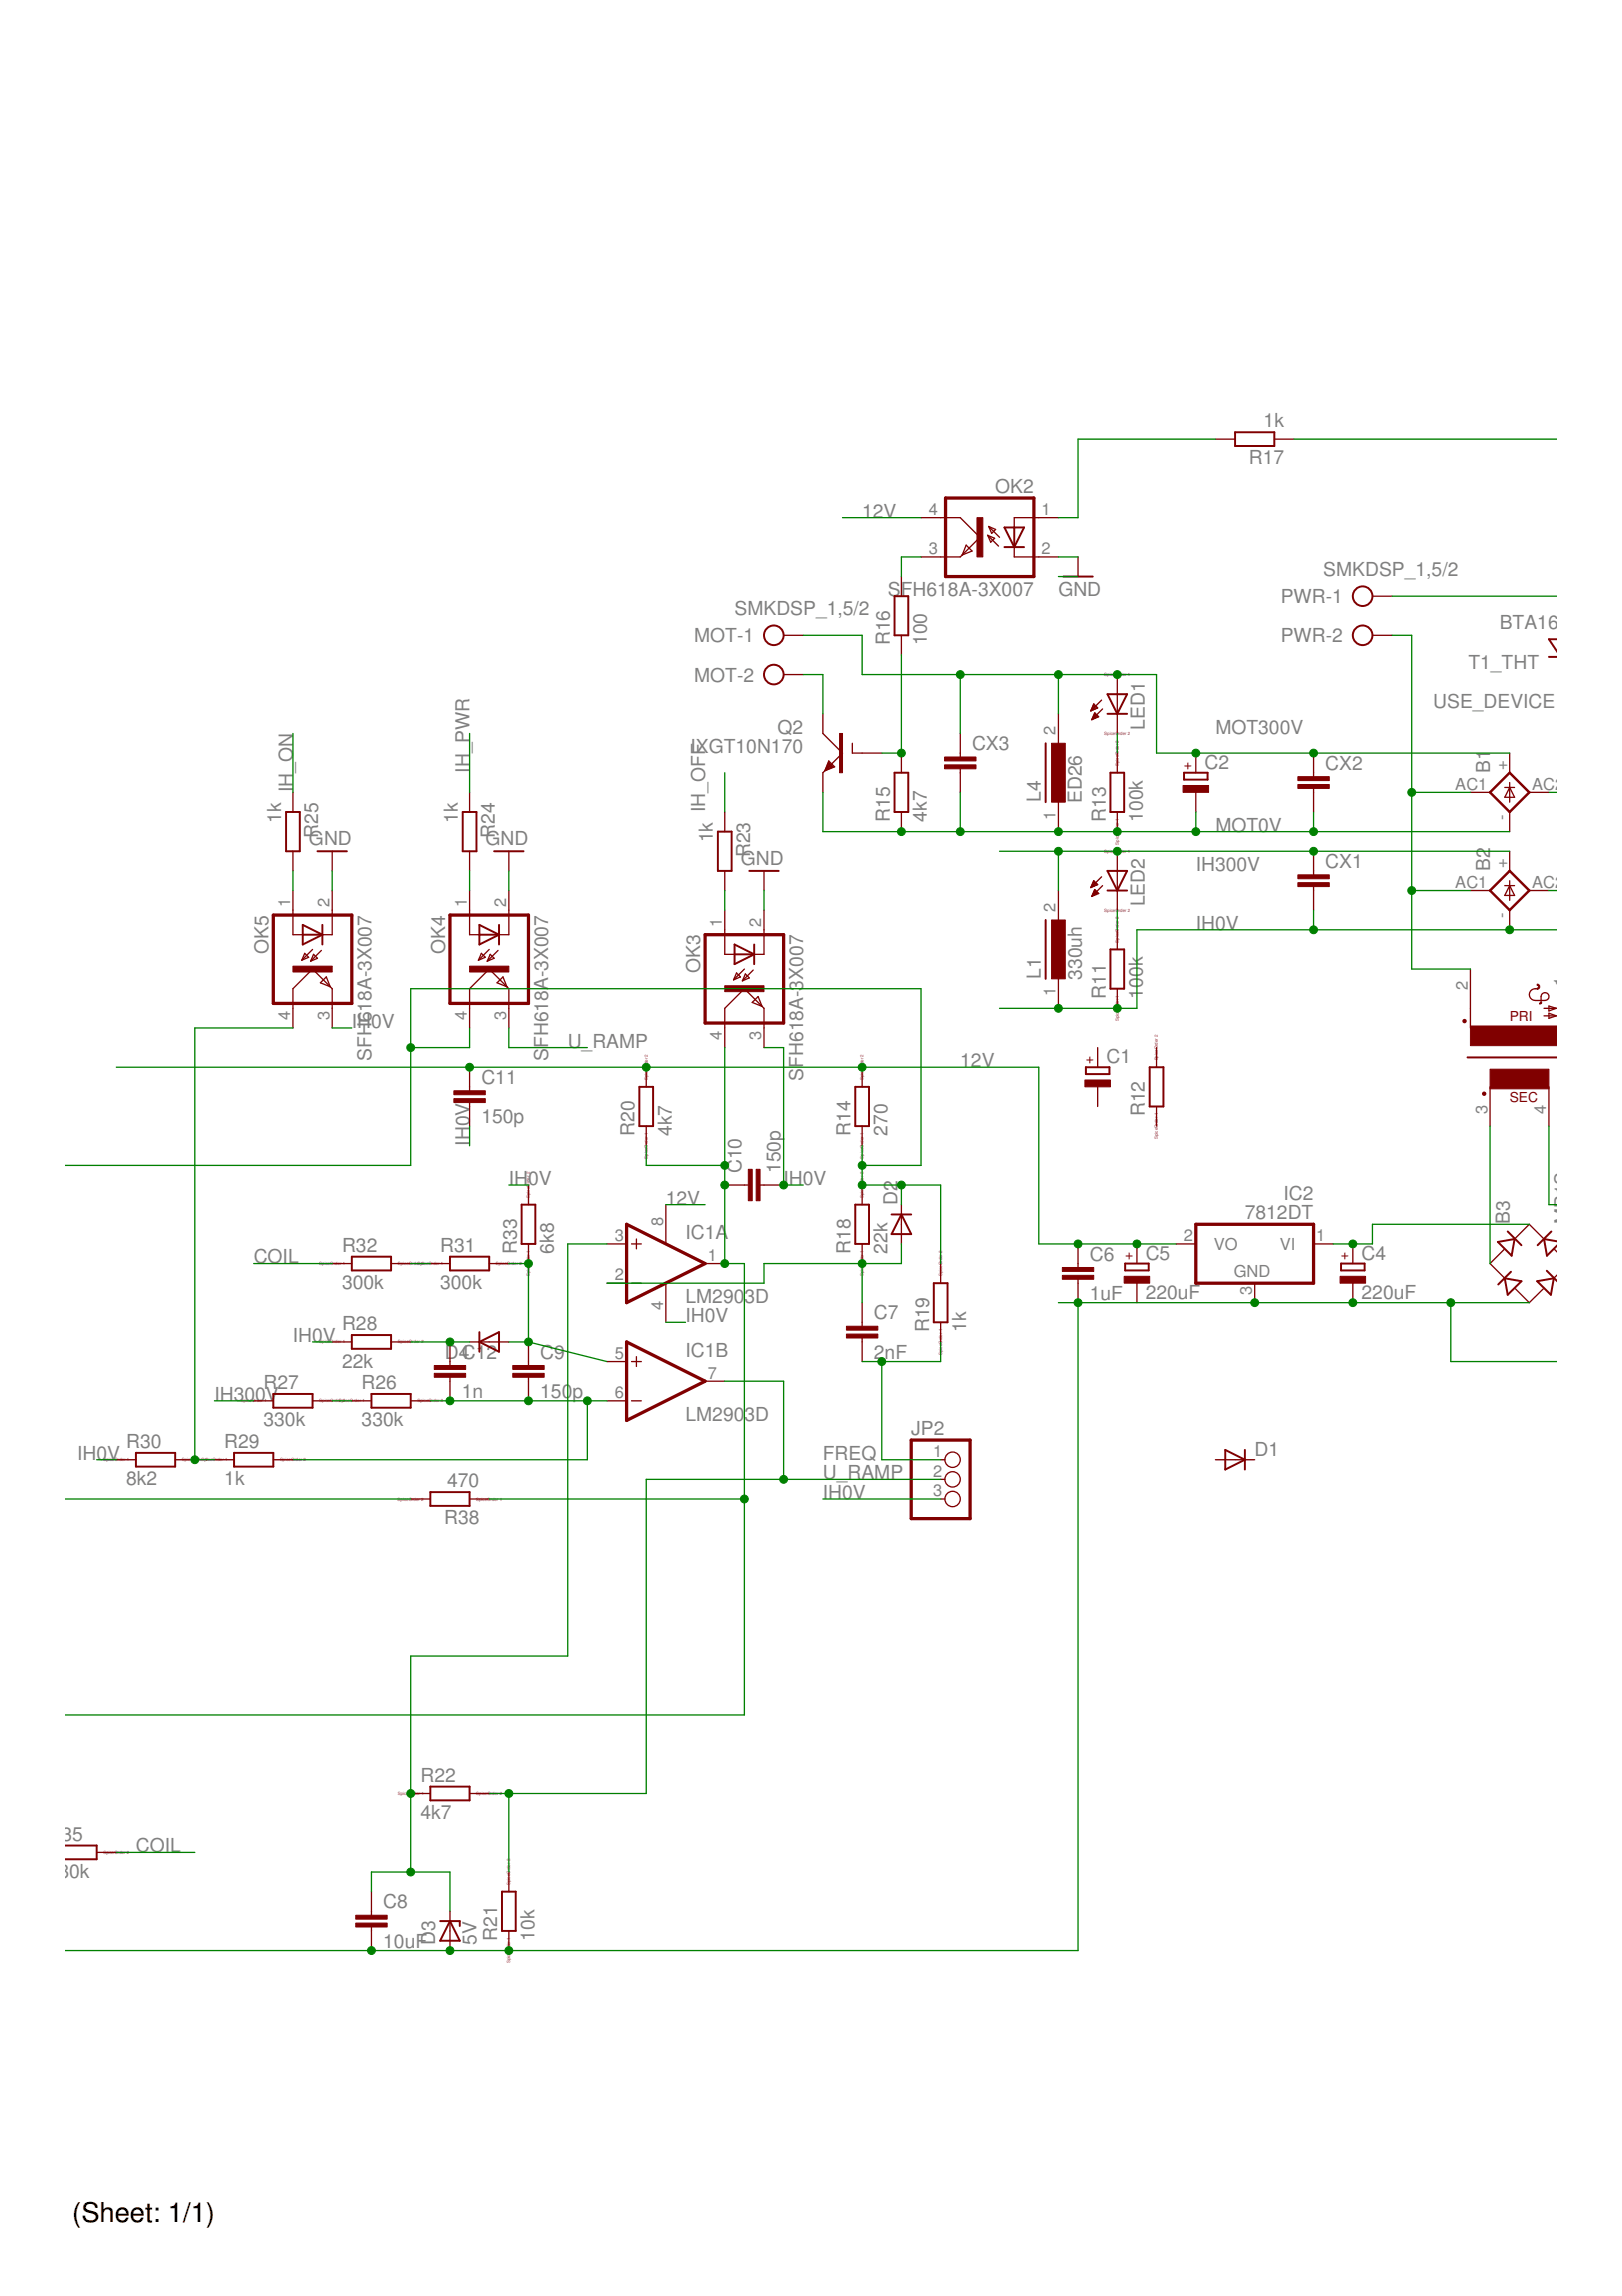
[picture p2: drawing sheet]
<svg xmlns="http://www.w3.org/2000/svg" width="210mm" height="297mm" viewBox="0 0 210 297" stroke-linecap="round" stroke-linejoin="round" font-family="sans-serif">
<defs><g id="words">
<text font-size="3.5" x=".7" y="287.5">r.sch (Sheet: 1/1)</text>
<g font-size="2.5" fill="#808080">
<text x="163.5" y="55.3">1k</text>
<text x="128.8" y="63.8">OK2</text>
<text x="161.6" y="60.1">R17</text>
<text x="111.6" y="67">12V</text>
<text x="114.9" y="77.1">SFH618A-3X007</text>
<text x="137" y="77.1">GND</text>
<text x="171.3" y="74.5">SMKDSP_1,5/2</text>
<text x="89.8" y="83.1">MOT-1</text>
<text x="95.1" y="79.5">SMKDSP_1,5/2</text>
<text x="115.1" y="83.5" transform="rotate(-90 115.1 83.5)">R16</text>
<text x="119.9" y="83.5" transform="rotate(-90 119.9 83.5)">100</text>
<text x="165.7" y="78">PWR-1</text>
<text x="165.7" y="83.1">PWR-2</text>
<text x="194.1" y="81.4">BTA16</text>
<text x="89.8" y="88.2">MOT-2</text>
<text x="190" y="86.5">T1_THT</text>
<text x="100.6" y="94.9">Q2</text>
<text x="148.1" y="94.4" transform="rotate(-90 148.1 94.4)">LED1</text>
<text x="157.3" y="94.9">MOT300V</text>
<text x="185.5" y="91.6">USE_DEVICE = BTA_1</text>
<text x="60.8" y="100" transform="rotate(-90 60.8 100)">IH_PWR</text>
<text x="89.4" y="97.4">IXGT10N170</text>
<text x="125.8" y="97.1">CX3</text>
<text x="155.9" y="99.5">C2</text>
<text x="171.5" y="99.6">CX2</text>
<text x="192.8" y="100" transform="rotate(-90 192.8 100)">B1</text>
<text x="36.4" y="106.4" transform="rotate(-90 36.4 106.4)">1k</text>
<text x="37.9" y="102.5" transform="rotate(-90 37.9 102.5)">IH_ON</text>
<text x="59.2" y="106.4" transform="rotate(-90 59.2 106.4)">1k</text>
<text x="91.2" y="105.1" transform="rotate(-90 91.2 105.1)">IH_OFF</text>
<text x="115.1" y="106.3" transform="rotate(-90 115.1 106.3)">R15</text>
<text x="119.9" y="106.3" transform="rotate(-90 119.9 106.3)">4k7</text>
<text x="134.7" y="103.8" transform="rotate(-90 134.7 103.8)">L4</text>
<text x="140" y="103.9" transform="rotate(-90 140 103.9)">ED26</text>
<text x="143.1" y="106.3" transform="rotate(-90 143.1 106.3)">R13</text>
<text x="147.9" y="106.3" transform="rotate(-90 147.9 106.3)">100k</text>
<text x="157.3" y="107.6">MOT0V</text>
<text x="40" y="109.4">GND</text>
<text x="41.2" y="108.4" transform="rotate(-90 41.2 108.4)">R25</text>
<text x="62.8" y="109.4">GND</text>
<text x="64" y="108.4" transform="rotate(-90 64 108.4)">R24</text>
<text x="92.3" y="109" transform="rotate(-90 92.3 109)">1k</text>
<text x="95.9" y="111.9">GND</text>
<text x="97.1" y="110.9" transform="rotate(-90 97.1 110.9)">R23</text>
<text x="154.7" y="112.7">IH300V</text>
<text x="171.5" y="112.3">CX1</text>
<text x="192.8" y="112.7" transform="rotate(-90 192.8 112.7)">B2</text>
<text x="148.1" y="117.2" transform="rotate(-90 148.1 117.2)">LED2</text>
<text x="34.7" y="123.4" transform="rotate(-90 34.7 123.4)">OK5</text>
<text x="57.6" y="123.4" transform="rotate(-90 57.6 123.4)">OK4</text>
<text x="90.6" y="125.9" transform="rotate(-90 90.6 125.9)">OK3</text>
<text x="154.7" y="120.3">IH0V</text>
<text x="134.7" y="126.6" transform="rotate(-90 134.7 126.6)">L1</text>
<text x="140" y="126.8" transform="rotate(-90 140 126.8)">330uh</text>
<text x="143.1" y="129.2" transform="rotate(-90 143.1 129.2)">R11</text>
<text x="147.9" y="129.2" transform="rotate(-90 147.9 129.2)">100k</text>
<text x="45.5" y="133">IH0V</text>
<text x="48.1" y="137.3" transform="rotate(-90 48.1 137.3)">SFH618A-3X007</text>
<text x="70.9" y="137.3" transform="rotate(-90 70.9 137.3)">SFH618A-3X007</text>
<text x="73.5" y="135.5">U_RAMP</text>
<text x="143.2" y="137.6">C1</text>
<text x="62.3" y="140.2">C11</text>
<text x="103.9" y="139.8" transform="rotate(-90 103.9 139.8)">SFH618A-3X007</text>
<text x="124.3" y="138.1">12V</text>
<text x="60.8" y="148.2" transform="rotate(-90 60.8 148.2)">IH0V</text>
<text x="62.3" y="145.3">150p</text>
<text x="82.1" y="147" transform="rotate(-90 82.1 147)">R20</text>
<text x="86.9" y="147" transform="rotate(-90 86.9 147)">4k7</text>
<text x="110.1" y="147" transform="rotate(-90 110.1 147)">R14</text>
<text x="114.9" y="147" transform="rotate(-90 114.9 147)">270</text>
<text x="148.2" y="144.4" transform="rotate(-90 148.2 144.4)">R12</text>
<text x="65.9" y="153.3">IH0V</text>
<text x="86.2" y="155.8">12V</text>
<text x="95.9" y="151.8" transform="rotate(-90 95.9 151.8)">C10</text>
<text x="101" y="151.8" transform="rotate(-90 101 151.8)">150p</text>
<text x="101.4" y="153.3">I</text>
<text x="102.1" y="153.3">H0V</text>
<text x="116.2" y="155.8" transform="rotate(-90 116.2 155.8)">D2</text>
<text x="166.1" y="155.2">IC2</text>
<text x="44.3" y="162">R32</text>
<text x="57" y="162">R31</text>
<text x="88.7" y="160.3">IC1A</text>
<text x="161.1" y="157.7">7812DT</text>
<text x="195.4" y="158.4" transform="rotate(-90 195.4 158.4)">B3</text>
<text x="203" y="158.4" transform="rotate(-90 203 158.4)">MB1S</text>
<text x="32.8" y="163.5">COIL</text>
<text x="44.3" y="166.8">300k</text>
<text x="57" y="166.8">300k</text>
<text x="66.9" y="162.2" transform="rotate(-90 66.9 162.2)">R33</text>
<text x="71.7" y="162.2" transform="rotate(-90 71.7 162.2)">6k8</text>
<text x="110.1" y="162.2" transform="rotate(-90 110.1 162.2)">R18</text>
<text x="114.9" y="162.2" transform="rotate(-90 114.9 162.2)">22k</text>
<text x="141" y="163.1">C6</text>
<text x="148.3" y="163">C5</text>
<text x="176.2" y="163">C4</text>
<text x="37.9" y="173.6">IH0V</text>
<text x="44.3" y="172.1">R28</text>
<text x="88.7" y="168.5">LM290</text>
<text x="88.7" y="171.1">IH0V</text>
<text x="96.3" y="168.5">3D</text>
<text x="113.1" y="170.7">C7</text>
<text x="120.2" y="172.3" transform="rotate(-90 120.2 172.3)">R19</text>
<text x="125" y="172.3" transform="rotate(-90 125 172.3)">1k</text>
<text x="141" y="168.2">1uF</text>
<text x="148.3" y="168.1">220uF</text>
<text x="176.2" y="168.1">220uF</text>
<text x="34.1" y="179.7">R27</text>
<text x="44.3" y="176.9">22k</text>
<text x="46.8" y="179.7">R26</text>
<text x="57.6" y="175.9">D4C12</text>
<text x="69.9" y="175.8">C9</text>
<text x="88.7" y="175.5">IC1B</text>
<text x="113.1" y="175.8">2nF</text>
<text x="27.8" y="181.2">IH300V</text>
<text x="34.1" y="184.5">330k</text>
<text x="46.8" y="184.5">330k</text>
<text x="59.8" y="180.9">1n</text>
<text x="69.9" y="180.9">150</text>
<text x="74.1" y="180.9">p</text>
<text x="88.7" y="183.8">LM290</text>
<text x="96.3" y="183.8">3D</text>
<text x="117.9" y="185.7">JP2</text>
<text x="10" y="188.9">IH0V</text>
<text x="16.3" y="187.4">R30</text>
<text x="29" y="187.4">R29</text>
<text x="106.5" y="188.9">FREQ</text>
<text x="106.5" y="191.4">U_RAMP</text>
<text x="162.4" y="188.4">D1</text>
<text x="16.3" y="192.2">8k2</text>
<text x="29" y="192.2">1k</text>
<text x="57.5" y="197.2">R38</text>
<text x="57.9" y="192.4">470</text>
<text x="106.5" y="193.9">IH0V</text>
<text x="54.4" y="230.5">R22</text>
<text x="6.2" y="238.1">R35</text>
<text x="17.6" y="239.6">COIL</text>
<text x="54.4" y="235.3">4k7</text>
<text x="6.2" y="242.9">680k</text>
<text x="49.6" y="252">10uF</text>
<text x="49.6" y="246.9">C8</text>
<text x="56.3" y="251.6" transform="rotate(-90 56.3 251.6)">D3</text>
<text x="61.7" y="251.6" transform="rotate(-90 61.7 251.6)">5V</text>
<text x="64.4" y="251.1" transform="rotate(-90 64.4 251.1)">R21</text>
<text x="69.2" y="251.1" transform="rotate(-90 69.2 251.1)">10k</text>
</g>
<g font-size="2.1" fill="#808080">
<text x="120.2" y="71.7">3</text>
<text x="120.2" y="66.6">4</text>
<text x="134.8" y="66.6">1</text>
<text x="134.8" y="71.7">2</text>
<text x="136.6" y="95.1" transform="rotate(-90 136.6 95.1)">2</text>
<text x="195" y="99.6" transform="rotate(-90 195 99.6)">+</text>
<text x="136.6" y="106" transform="rotate(-90 136.6 106)">1</text>
<text x="188.3" y="102.2">AC1</text>
<text x="195" y="106.1" transform="rotate(-90 195 106.1)">-</text>
<text x="198.3" y="102.2">AC2</text>
<text x="195" y="112.3" transform="rotate(-90 195 112.3)">+</text>
<text x="37.6" y="117.4" transform="rotate(-90 37.6 117.4)">1</text>
<text x="42.6" y="117.4" transform="rotate(-90 42.6 117.4)">2</text>
<text x="60.4" y="117.4" transform="rotate(-90 60.4 117.4)">1</text>
<text x="65.5" y="117.4" transform="rotate(-90 65.5 117.4)">2</text>
<text x="93.4" y="119.9" transform="rotate(-90 93.4 119.9)">1</text>
<text x="98.5" y="119.9" transform="rotate(-90 98.5 119.9)">2</text>
<text x="136.6" y="118" transform="rotate(-90 136.6 118)">2</text>
<text x="188.3" y="114.9">AC1</text>
<text x="195" y="118.8" transform="rotate(-90 195 118.8)">-</text>
<text x="198.3" y="114.9">AC2</text>
<text x="37.6" y="132" transform="rotate(-90 37.6 132)">4</text>
<text x="42.6" y="132" transform="rotate(-90 42.6 132)">3</text>
<text x="60.4" y="132" transform="rotate(-90 60.4 132)">4</text>
<text x="65.5" y="132" transform="rotate(-90 65.5 132)">3</text>
<text x="136.6" y="128.9" transform="rotate(-90 136.6 128.9)">1</text>
<text x="189.9" y="128.1" transform="rotate(-90 189.9 128.1)">2</text>
<text x="202.6" y="127.6" transform="rotate(-90 202.6 127.6)">1</text>
<text x="93.4" y="134.5" transform="rotate(-90 93.4 134.5)">4</text>
<text x="98.5" y="134.5" transform="rotate(-90 98.5 134.5)">3</text>
<text x="192.5" y="144.1" transform="rotate(-90 192.5 144.1)">3</text>
<text x="200.1" y="144.1" transform="rotate(-90 200.1 144.1)">4</text>
<text x="79.5" y="160.6">3</text>
<text x="85.8" y="158.6" transform="rotate(-90 85.8 158.6)">8</text>
<text x="153.2" y="160.6">2</text>
<text x="157.1" y="161.7">VO</text>
<text x="165.6" y="161.7">VI</text>
<text x="170.3" y="160.6">1</text>
<text x="79.5" y="165.6">2</text>
<text x="91.6" y="163.1">1</text>
<text x="159.7" y="165.2">GND</text>
<text x="162" y="167.5" transform="rotate(-90 162 167.5)">3</text>
<text x="85.8" y="169.5" transform="rotate(-90 85.8 169.5)">4</text>
<text x="79.5" y="175.8">5</text>
<text x="91.6" y="178.3">7</text>
<text x="79.5" y="180.9">6</text>
<text x="120.7" y="188.5">1</text>
<text x="120.7" y="191">2</text>
<text x="120.7" y="193.6">3</text>
</g>
<g font-size="1.8" fill="#800000">
<text x="154.2" y="99.6" transform="rotate(-90 154.2 99.6)">+</text>
<text x="141.5" y="137.7" transform="rotate(-90 141.5 137.7)">+</text>
<text x="195.4" y="132.1">PRI</text>
<text x="195.4" y="142.5">SEC</text>
<text x="146.5" y="163.1" transform="rotate(-90 146.5 163.1)">+</text>
<text x="174.5" y="163.1" transform="rotate(-90 174.5 163.1)">+</text>
</g>
<g font-size=".6" fill="#800080">
<text x="142.9" y="87.5">SpiceOrder 1</text>
<text x="142.9" y="95.1">SpiceOrder 2</text>
<text x="144.8" y="99.1" transform="rotate(-90 144.8 99.1)">SpiceOrder 2</text>
<text x="142.9" y="110.3">SpiceOrder 1</text>
<text x="144.8" y="109.3" transform="rotate(-90 144.8 109.3)">SpiceOrder 1</text>
<text x="142.9" y="117.9">SpiceOrder 2</text>
<text x="144.8" y="122" transform="rotate(-90 144.8 122)">SpiceOrder 2</text>
<text x="144.8" y="132.1" transform="rotate(-90 144.8 132.1)">SpiceOrder 1</text>
<text x="149.9" y="137.2" transform="rotate(-90 149.9 137.2)">SpiceOrder 2</text>
<text x="83.8" y="139.7" transform="rotate(-90 83.8 139.7)">SpiceOrder 2</text>
<text x="111.8" y="139.7" transform="rotate(-90 111.8 139.7)">SpiceOrder 2</text>
<text x="83.8" y="149.9" transform="rotate(-90 83.8 149.9)">SpiceOrder 1</text>
<text x="111.8" y="149.9" transform="rotate(-90 111.8 149.9)">SpiceOrder 1</text>
<text x="149.9" y="147.4" transform="rotate(-90 149.9 147.4)">SpiceOrder 1</text>
<text x="68.6" y="155" transform="rotate(-90 68.6 155)">SpiceOrder 2</text>
<text x="111.8" y="155" transform="rotate(-90 111.8 155)">SpiceOrder 2</text>
<text x="41.3" y="163.7">SpiceOrder 1</text>
<text x="51.5" y="163.7">SpiceOrdeSrp2iceOrder 1</text>
<text x="64.2" y="163.7">SpiceOrder 2</text>
<text x="68.6" y="165.1" transform="rotate(-90 68.6 165.1)">SpiceOrder 1</text>
<text x="111.8" y="165.1" transform="rotate(-90 111.8 165.1)">SpiceOrder 1</text>
<text x="121.9" y="165.1" transform="rotate(-90 121.9 165.1)">SpiceOrder 2</text>
<text x="41.3" y="173.8">SpiceOrder 1</text>
<text x="51.5" y="173.8">SpiceOrder 2</text>
<text x="121.9" y="175.3" transform="rotate(-90 121.9 175.3)">SpiceOrder 1</text>
<text x="31.2" y="181.4">SpiceOrder 1</text>
<text x="41.3" y="181.4">SpiceOrdeSrp2iceOrder 1</text>
<text x="54" y="181.4">SpiceOrder 2</text>
<text x="13.4" y="189">SpiceOrder 1</text>
<text x="23.5" y="189">SpiceOrdeSrp2iceOrder 1</text>
<text x="36.2" y="189">SpiceOrder 2</text>
<text x="51.5" y="194.1">SpiceOrder 2</text>
<text x="61.6" y="194.1">SpiceOrder 1</text>
<text x="51.5" y="232.2">SpiceOrder 1</text>
<text x="61.6" y="232.2">SpiceOrder 2</text>
<text x="13.4" y="239.8">SpiceOrder 2</text>
<text x="66" y="243.9" transform="rotate(-90 66 243.9)">SpiceOrder 2</text>
<text x="66" y="254" transform="rotate(-90 66 254)">SpiceOrder 1</text>
</g>
</g></defs>
<g fill="none" stroke="#800000" stroke-width=".25">
<path d="M159.8 55.9h5.1v1.8h-5.1zM115.8 77.1h1.7v5.1h-1.7zM130 68.2h2.5l-1.2 2.6zM130 70.8h2.5M131.3 68.2v2.6M137.6 74.6h3.8M107.3 98.7l.5 .5-.9 .4zM107.3 99l.2 .2M107.5 99l-.6 .6M115.8 100h1.7v5.1h-1.7zM135.3 96.2v7.6M143.3 89.8h2.6l-1.3 2.6z"/>
<path d="M143.3 92.4h2.6M143.7 100h1.8v5.1h-1.8zM153.2 100h3.1v.9h-3.1zM200.4 85h1.1M201.5 82.7h-1.1l1.1 1.5M37 105.1h1.8v5h-1.8zM39.2 119.7l2.5 1.2-2.5 1.3zM41.1 110.1h3.8M41.7 119.7v2.5M59.9 105.1h1.8v5h-1.8zM62 119.7l2.6 1.2-2.6 1.3zM63.9 110.1h3.9"/>
<path d="M64.6 119.7v2.5M92.9 107.6h1.8v5.1h-1.8zM97 112.7h3.8M135.3 119v7.6M143.3 112.7h2.6l-1.3 2.5zM143.3 115.2h2.6M39.2 120.9h2.5M62 120.9h2.6M95.1 122.2l2.5 1.3-2.5 1.2zM95.1 123.5h2.5M97.6 122.2v2.5M140.5 138.1h3.1v.9h-3.1z"/>
<path d="M143.7 122.8h1.8v5.1h-1.8zM148.8 138.1h1.8v5.1h-1.8zM189.9 136.8h11.6M67.5 155.9h1.8v5h-1.8zM82.7 140.6h1.8v5.1h-1.8zM110.7 140.6h1.8v5.1h-1.8zM110.7 155.9h1.8v5h-1.8zM115.4 157.1h2.5M116.6 157.1l1.3 2.6h-2.5zM195.1 159.3l1.8 1.8M200.8 159.3l-1.8 1.8M45.5 162.6h5.1v1.8h-5.1z"/>
<path d="M45.5 172.7h5.1v1.8h-5.1zM58.2 162.6h5.1v1.8h-5.1zM62 173.6l2.6-1.3v2.6zM62 172.3v2.6M120.8 166h1.8v5.1h-1.8zM145.6 163.5h3.1v.9h-3.1zM173.5 163.5h3.1v.9h-3.1zM193.8 160.7l2.2-.4-.4 2.2zM194.7 165.4l2.2 .4-1.8 1.7zM195.5 164.5l-1.6 1.7M198.9 165.8l2.2-.4-.4 2.1zM200.2 164.4l1.3 1.3"/>
<path d="M201.5 160.6l-1.7-.3 .4 2.2 1.3-1.3M17.6 188h5.1v1.7h-5.1zM30.3 188h5.1v1.7h-5.1zM35.4 180.3h5v1.8h-5zM48.1 180.3h5v1.8h-5zM55.7 193h5.1v1.8h-5.1zM158.6 187.6l2.5 1.2-2.5 1.3zM161.1 187.6v2.5M8.5 238.8h4v1.7h-4M55.7 231.1h5.1v1.8h-5.1zM57 248.5h2.5v.7M58.2 248.5l1.3 2.6h-2.5z"/>
<path d="M65 244.7h1.7v5.1h-1.7z"/>
<circle cx="176.3" cy="77.1" r="1.27"/>
<circle cx="100.1" cy="87.3" r="1.27"/>
<circle cx="100.1" cy="82.2" r="1.27"/>
<circle cx="176.3" cy="82.2" r="1.27"/>
</g>
<g fill="none" stroke="#800000" stroke-width=".32">
<path d="M195.4 100l2.5 2.5-2.5 2.6-2.6-2.6zM195.4 112.7l2.5 2.5-2.5 2.6-2.6-2.6z"/>
<circle cx="189.5" cy="132.1" r=".13"/>
<circle cx="192.1" cy="141.5" r=".13"/>
</g>
<g fill="none" stroke="#800000" stroke-width=".17">
<path d="M157.3 56.8h2.5M164.9 56.8h2.5M116.6 74.6v2.5M119.2 67h5.1l2.5 2.5-2.5 2.6h-5.1M125 70.5l.8 .8-1.3 .5zM127.8 69.3l1.4 1.4M127.8 69.3l.9 .3-.5 .5zM128 68.1l.8 .4-.5 .5zM128 68.1l1.3 1.4M131.3 70.8v1.3h5.7M137 67h-5.7v1.2M139.5 72.1v2.5"/>
<path d="M177.6 77.1h2.5M101.4 82.2h2.5M101.4 87.3h2.5M106.5 92.4v2.5l2.5 2.5-1.5 1.6M106.9 99.6l-.4 .4v2.5M107.3 98.4l.7 .8-1.3 .5zM110.3 96.2v1.2h3.8M116.6 82.2v2.5M116.6 97.4v2.6M124.3 94.9v3M124.3 99.5v3M137 92.4v5"/>
<path d="M141.2 91.9h.1M141.2 91.8h.3M141.3 91.7h.5M141.3 93h.2M141.3 91.6h.7M141.4 91.5h.5M141.4 92.9h.4M141.4 91.4h.4M141.4 92.8h.6M141.5 91.2h.2M141.5 92.7h.6M141.5 91.1h.1"/>
<path d="M141.5 92.6h.5M141.5 91.1l.5 .5-.8 .4zM141.6 92.4h.3M141.6 92.3h.2M141.7 92.2l.5 .5-.9 .4zM142.6 90.6l-1.4 1.4M142.7 91.7l-1.4 1.4M144.6 87.3v7.6M144.6 97.4v2.6M154.7 97.4v2.6M170 97.4v3.1M177.6 82.2h2.5"/>
<path d="M195.4 97.4v2.6M37.9 115.2v5.7h1.3M37.9 102.5v2.6M37.9 110.1v2.6M43 115.2v5.7h-1.3M43 110.1v2.6M60.8 102.5v2.6M60.8 110.1v2.6M60.8 115.2v5.7h1.2M65.8 110.1v2.6M65.8 115.2v5.7h-1.2M93.8 117.8v5.7h1.3"/>
<path d="M93.8 105.1v2.5M93.8 112.7v2.5M98.9 117.8v5.7h-1.3M98.9 112.7v2.5M116.6 105.1v2.5M137 102.5v5.1M137 115.2v5.1M141.2 114.7h.2M141.2 114.6h.4M141.3 114.5h.6M141.3 116h.1M141.4 114.4h.6"/>
<path d="M141.4 115.8h.2M141.4 114.3h.5M141.4 115.7h.5M141.4 115.6h.8M141.5 114.2h.2M141.5 114h.1M141.5 115.5h.5M141.5 113.9l.5 .5-.8 .4zM141.5 115.4h.4M141.6 115.2h.2M141.6 115.1h.1M142.2 115.6l-.5-.5-.4 .9"/>
<path d="M142.2 115.6l-.9 .4M142.6 113.4l-1.4 1.4M142.7 114.6l-1.4 1.4M144.6 105.1v2.5M144.6 110.1v7.7M154.7 102.5v2.6M170 102v3.1M170 110.1v3.1M170 114.7v3.1M190.3 102.5h2.5M190.3 115.2h2.5M194.7 101.9h1.3"/>
<path d="M194.7 114.6h1.3M195.4 101.2v2.6M195.4 105.1v2.5M195.4 110.1v2.6M195.4 113.9v2.6M195.4 117.8v2.5M195.4 101.9l.6 1.2h-1.3zM195.4 114.6l.6 1.2h-1.3zM197.9 102.5h2.5M197.9 115.2h2.5M37.9 133v-5.1l2.5-2.5 2.6 2.5v5.1M39.4 123.3l.5 .5-.8 .4z"/>
<path d="M40.4 122.8l-1.3 1.4M40.6 123.5l.5 .5-.9 .4zM41.6 123l-1.4 1.4M42.2 126.4l.5 1.3-1.2-.6zM60.8 133v-5.1l2.5-2.5 2.5 2.5v5.1M60.8 138.1v3M62.3 123.3l.5 .5-.9 .4zM63.3 122.8l-1.4 1.4M63.4 123.5l.5 .5-.8 .4zM64.5 123l-1.4 1.4M65.1 126.4l.5 1.3-1.3-.6zM83.6 138.1v2.5"/>
<path d="M93.8 135.5v-5l2.5-2.6 2.6 2.6v5M95.3 125.9l.5 .5-.9 .4zM96.3 125.4l-1.4 1.4M96.5 126l.5 .5-.9 .4zM97.5 125.5l-1.4 1.4M98.1 128.9l.5 1.3-1.3-.5zM111.6 138.1v2.5M137 125.4v5.1M142 135.5v2.6M144.6 120.3v2.5M144.6 127.9v2.6M149.7 135.5v2.6"/>
<path d="M190.3 125.4v7.6M198.9 127.9a.78 .78 0 0 0-1 .6 .78 .78 0 0 0 .8 .9h1.2a.51 .51 0 0 0 .6-.5 .51 .51 0 0 0-.6-.5 .51 .51 0 0 0-.5 .5v.8M199.8 130.5h1.6M199.8 131.4h1.6M200.4 130.2l1 .3-1 .3zM200.4 131.1l1 .3-1 .3zM60.8 142.6v3.1M68.4 153.3v2.6M83.6 145.7v2.5M86.2 155.9v5M93.8 153.3h3M98.4 153.3h3"/>
<path d="M111.6 145.7v2.5M111.6 153.3v2.6M116.6 155.9v5M142 140.6v2.6M149.7 143.2v2.5M192.8 140.6v5.1M200.4 140.6v5.1M43 163.5h2.5M43 173.6h2.5M50.6 163.5h2.5M50.6 173.6h2.5M55.7 163.5h2.5"/>
<path d="M58.2 173.6v3.1M58.2 178.2v3M60.8 173.6h5M63.3 163.5h2.5M68.4 160.9v2.6M68.4 173.6v3.1M68.4 178.2v3M78.5 160.9h2.6M78.5 166h2.6M78.5 176.1h2.6M81.7 160.9h1.3M81.7 166h1.3"/>
<path d="M81.7 176.1h1.3M82.4 160.3v1.3M82.4 175.5v1.3M86.2 166v5.1M91.2 163.5h2.6M91.2 178.7h2.6M111.6 160.9v2.6M111.6 168.5v3.1M111.6 173.1v3M121.7 163.5v2.5M121.7 171.1v2.5M139.5 160.9v3.1"/>
<path d="M139.5 165.5v3M147.1 160.9v2.6M147.1 166v2.5M152.2 160.9h2.5M162.4 166v2.5M170 160.9h2.5M175.1 160.9v2.6M175.1 166v2.5M194.6 161.6l-1.8 1.9 1.9 1.9M196 160.3l1.9-1.9 1.9 1.9M196.1 166.7l1.8 1.8 1.8-1.8M201.2 161.6l.3 .3"/>
<path d="M201.5 165l-.4 .4M15 188.8h2.6M22.7 188.8h2.5M27.7 188.8h2.6M32.8 181.2h2.6M35.4 188.8h2.5M40.4 181.2h2.6M45.5 181.2h2.6M53.1 181.2h2.6M53.1 193.9h2.6M60.8 193.9h2.5M78.5 181.2h2.6"/>
<path d="M81.7 181.2h1.3M121.7 188.8h.6M121.7 191.4h.6M121.7 193.9h.6M157.3 188.8h5.1M12.5 239.6h2.5M53.1 232h2.6M60.8 232h2.5M48.1 244.7v3.1M48.1 249.3v3M58.2 247.3v5M65.8 242.2v2.5"/>
<path d="M65.8 249.8v2.5"/>
<circle cx="123.3" cy="191.4" r=".99"/>
<circle cx="123.3" cy="193.9" r=".99"/>
<circle cx="123.3" cy="188.8" r=".99"/>
</g>
<g fill="#800000" stroke="#800000" stroke-width=".13">
<path d="M136.1 119h1.8v7.6h-1.8z"/>
<path d="M168 114.2h4v.5h-4z"/>
<path d="M168 113.2h4v.5h-4z"/>
<path d="M168 101.5h4v.5h-4z"/>
<path d="M168 100.5h4v.5h-4z"/>
<path d="M140.4 139.7h3.3v.9h-3.3z"/>
<path d="M153.1 101.6h3.3v.9h-3.3z"/>
<path d="M190.3 132.7h11.2v2.6h-11.2z"/>
<path d="M192.8 138.3h7.6v2.6h-7.6z"/>
<path d="M136.1 96.2h1.8v7.6h-1.8z"/>
<path d="M173.4 165.1h3.3v.9h-3.3z"/>
<path d="M145.5 165.1h3.3v.9h-3.3z"/>
<path d="M137.5 165h4v.5h-4z"/>
<path d="M137.5 164h4v.5h-4z"/>
<path d="M122.2 99h4.1v.5h-4.1z"/>
<path d="M122.2 97.9h4.1v.5h-4.1z"/>
<path d="M108.6 94.9h.4v5.1h-.4z"/>
<path d="M126.4 67h.8v5.1h-.8z"/>
<path d="M109.5 172.6h4.1v.5h-4.1z"/>
<path d="M109.5 171.6h4.1v.5h-4.1z"/>
<path d="M46 248.8h4.1v.5h-4.1z"/>
<path d="M46 247.8h4.1v.5h-4.1z"/>
<path d="M93.8 127.5h5.1v.8h-5.1z"/>
<path d="M97.9 151.3h.5v4h-.5z"/>
<path d="M96.8 151.3h.5v4h-.5z"/>
<path d="M58.7 142.1h4.1v.5h-4.1z"/>
<path d="M58.7 141.1h4.1v.5h-4.1z"/>
<path d="M60.8 125h5v.8h-5z"/>
<path d="M37.9 125h5.1v.8h-5.1z"/>
<path d="M66.4 177.7h4v.5h-4z"/>
<path d="M66.4 176.7h4v.5h-4z"/>
<path d="M56.2 177.7h4.1v.5h-4.1z"/>
<path d="M56.2 176.7h4.1v.5h-4.1z"/>
</g>
<g fill="#800000" stroke="#800000" stroke-width=".13">
<path d="M198.9 127.3a.34 .34 0 0 1 .4 .4 .34 .34 0 0 1-.4 .3v-.2l.2-.1-.2-.2z" fill-rule="evenodd"/>
<path d="M199.3 129.7h.2v.1l-.2 .1z" fill-rule="evenodd"/>
</g>
<path d="M122.4 64.4h11.4v10.2h-11.4zM35.4 118.4h10.1v11.4h-10.1zM58.2 118.4h10.2v11.4h-10.2zM91.2 120.9h10.2v11.5h-10.2zM81.1 158.4l10.1 5.1-10.1 5zM154.7 158.4h15.3v7.6h-15.3zM81.1 173.6l10.1 5.1-10.1 5.1zM117.9 186.3h7.6v10.2h-7.6z" fill="none" stroke="#800000" stroke-width=".42"/>
<g fill="none" stroke="#008000" stroke-width=".17">
<path d="M157.3 56.8h-17.8v10.2h-2.5M167.4 56.8h34.1M109 67h10.2M119.2 72.1h-2.6v2.5M137 72.1h2.5M137 74.6h2.5M180.1 77.1h21.4M37.9 94.9v7.6M60.8 94.9v7.6M93.8 100v5.1M103.9 82.2h7.7v5.1h38.1v10.1h45.7M103.9 87.3h2.6v5.1"/>
<path d="M116.6 84.7v12.7h-2.5M124.3 87.3v7.6M137 87.3v5.1M144.6 94.9v2.5M180.1 82.2h2.6v43.2h7.6M37.9 112.7v2.5M43 112.7v2.5M60.8 112.7v2.5M65.8 112.7v2.5M93.8 115.2v2.6M98.9 115.2v2.6M106.5 102.5v5.1h88.9"/>
<path d="M124.3 102.5v5.1M129.3 110.1h66.1M137 110.1v5.1M144.6 117.8v2.5M154.7 105.1v2.5M170 105.1v2.5M170 117.8v2.5M182.7 102.5h7.6M182.7 115.2h7.6M200.4 102.5h1.1M200.4 115.2h1.1M15 138.1h119.4v22.8h17.8"/>
<path d="M37.9 133h-12.7v55.8h2.5M43 133h2.5M60.8 133v2.5h-7.7M65.8 133v2.5h10.2M93.8 135.5v28h2.5v58.4h-87.8M98.9 135.5h2.5v17.8h2.5M201.5 120.3h-54.4v10.2h-17.8M8.5 150.8h44.6v-22.9h66.1v22.9h-7.6M60.8 145.7v2.5M65.8 153.3h2.6M83.6 148.2v2.6h10.2M86.2 155.9h5"/>
<path d="M111.6 148.2v5.1h10.1v10.2M116.6 153.3v2.6M192.8 145.7v17.8M197.9 158.4h-20.3v2.5h-5.1M200.4 145.7v10.2h1.1M32.8 163.5h10.2M40.4 173.6h2.6M53.1 173.6h7.7M53.1 163.5h2.6M65.8 173.6h2.6M65.8 163.5h2.6v10.1M68.4 173.6l10.1 2.5"/>
<path d="M78.5 160.9h-5v53.3h-20.4v28M86.2 171.1h2.5M93.8 178.7h7.6v12.7M111.6 163.5v5M114.1 176.1v12.7h7.6M116.6 160.9v2.6h-17.7v2.5h-20.4M121.7 173.6v2.5h-10.1M137 168.5h60.9M139.5 168.5v83.8h-131M187.7 168.5v7.6h13.8M8.5 193.9h44.6M12.5 188.8h2.5"/>
<path d="M27.7 181.2h5.1M43 181.2h2.5M55.7 181.2h22.8M63.3 193.9h33M76 181.2v7.6h-38.1M106.5 193.9h15.2M121.7 191.4h-38.1v40.6h-20.3M15 239.6h10.2M65.8 232v10.2M48.1 244.7v-2.5h10.1v5.1"/>
</g>
<g fill="#008000" stroke="#008000" stroke-width=".13">
<circle cx="182.7" cy="102.5" r=".51"/>
<circle cx="182.7" cy="115.2" r=".51"/>
<circle cx="170" cy="107.6" r=".51"/>
<circle cx="137" cy="107.6" r=".51"/>
<circle cx="154.7" cy="107.6" r=".51"/>
<circle cx="144.6" cy="107.6" r=".51"/>
<circle cx="124.3" cy="107.6" r=".51"/>
<circle cx="116.6" cy="107.6" r=".51"/>
<circle cx="170" cy="97.4" r=".51"/>
<circle cx="154.7" cy="97.4" r=".51"/>
<circle cx="144.6" cy="87.3" r=".51"/>
<circle cx="137" cy="87.3" r=".51"/>
<circle cx="124.3" cy="87.3" r=".51"/>
<circle cx="170" cy="110.1" r=".51"/>
<circle cx="144.6" cy="110.1" r=".51"/>
<circle cx="137" cy="110.1" r=".51"/>
<circle cx="170" cy="120.3" r=".51"/>
<circle cx="137" cy="130.5" r=".51"/>
<circle cx="144.6" cy="130.5" r=".51"/>
<circle cx="195.4" cy="120.3" r=".51"/>
<circle cx="162.4" cy="168.5" r=".51"/>
<circle cx="175.1" cy="168.5" r=".51"/>
<circle cx="187.7" cy="168.5" r=".51"/>
<circle cx="139.5" cy="168.5" r=".51"/>
<circle cx="48.1" cy="252.3" r=".51"/>
<circle cx="58.2" cy="252.3" r=".51"/>
<circle cx="65.8" cy="252.3" r=".51"/>
<circle cx="101.4" cy="153.3" r=".51"/>
<circle cx="175.1" cy="160.9" r=".51"/>
<circle cx="147.1" cy="160.9" r=".51"/>
<circle cx="139.5" cy="160.9" r=".51"/>
<circle cx="111.6" cy="138.1" r=".51"/>
<circle cx="83.6" cy="138.1" r=".51"/>
<circle cx="60.8" cy="138.1" r=".51"/>
<circle cx="116.6" cy="97.4" r=".51"/>
<circle cx="111.6" cy="163.5" r=".51"/>
<circle cx="114.1" cy="176.1" r=".51"/>
<circle cx="111.6" cy="153.3" r=".51"/>
<circle cx="116.6" cy="153.3" r=".51"/>
<circle cx="111.6" cy="150.8" r=".51"/>
<circle cx="53.1" cy="135.5" r=".51"/>
<circle cx="53.1" cy="242.2" r=".51"/>
<circle cx="53.1" cy="232" r=".51"/>
<circle cx="65.8" cy="232" r=".51"/>
<circle cx="101.4" cy="191.4" r=".51"/>
<circle cx="93.8" cy="153.3" r=".51"/>
<circle cx="93.8" cy="150.8" r=".51"/>
<circle cx="93.8" cy="163.5" r=".51"/>
<circle cx="96.3" cy="193.9" r=".51"/>
<circle cx="58.2" cy="181.2" r=".51"/>
<circle cx="68.4" cy="181.2" r=".51"/>
<circle cx="76" cy="181.2" r=".51"/>
<circle cx="68.4" cy="173.6" r=".51"/>
<circle cx="68.4" cy="163.5" r=".51"/>
<circle cx="58.2" cy="173.6" r=".51"/>
<circle cx="25.2" cy="188.8" r=".51"/>
</g>
<use href="#words"/>
</svg>
